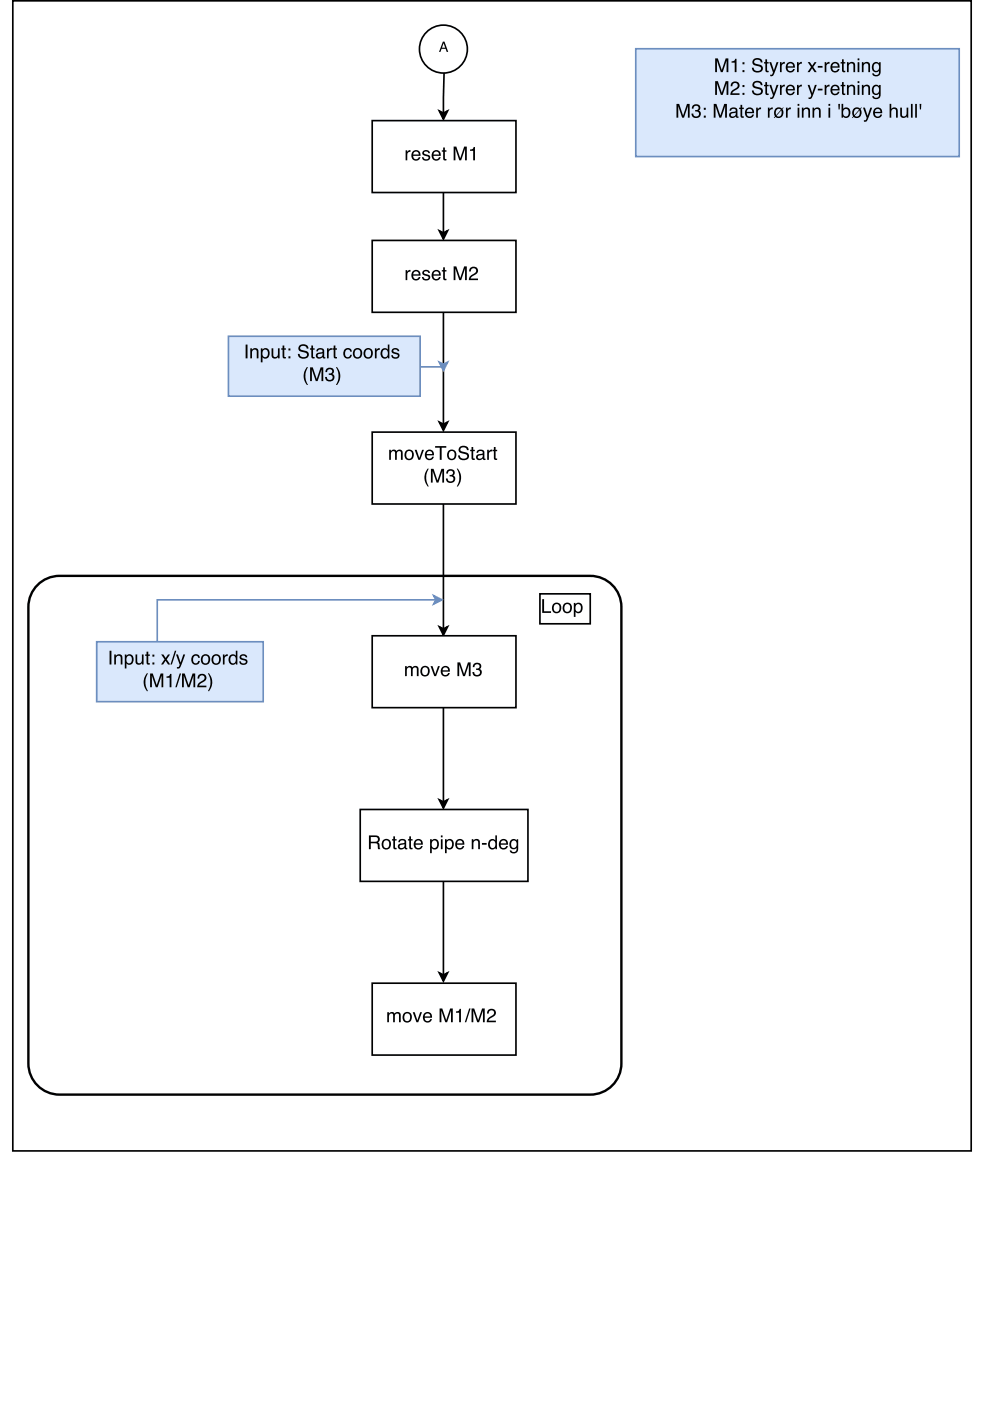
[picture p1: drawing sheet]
<svg xmlns="http://www.w3.org/2000/svg" width="210mm" height="297mm" viewBox="0 0 210 297" stroke-linecap="round" stroke-linejoin="round" font-family="sans-serif">
<path d="M2.7 .2h203.2v243.8h-203.2z" fill="none" stroke="#000" stroke-width=".35"/>
<path d="M7.6 124.4a6.6 6.6 0 0 1 5-2.3h112.5a6.6 6.6 0 0 1 6.6 6.6v96.8a6.6 6.6 0 0 1-6.6 6.6h-112.5a6.6 6.6 0 0 1-6.6-6.6v-96.8a6.6 6.6 0 0 1 1.6-4.3z" fill="#fff"/>
<path d="M7.6 124.4a6.6 6.6 0 0 1 5-2.3h112.5a6.6 6.6 0 0 1 6.6 6.6v96.8a6.6 6.6 0 0 1-6.6 6.6h-112.5a6.6 6.6 0 0 1-6.6-6.6v-96.8a6.6 6.6 0 0 1 1.6-4.3z" fill="none" stroke="#000" stroke-width=".51"/>
<path d="M94.2 15.4l-.2 8.6M93.1 23.5l.9 .5 .9-.5-.9 1.8z" fill="none" stroke="#000" stroke-width=".35"/>
<path d="M93.1 23.5l.9 .5 .9-.5-.9 1.8z" fill="#000"/>
<circle cx="94" cy="10.4" r="5.1" fill="#fff"/>
<g fill="none" stroke="#000" stroke-width=".35">
<path d="M93.1 48.9l.9 .5 .9-.5-.9 1.8zM94 40.8v8.6"/>
<circle cx="94" cy="10.4" r="5.1"/>
</g>
<g fill="#000">
<path d="M93.1 48.9l.9 .5 .9-.5-.9 1.8z"/>
<path d="M94.1 9.1l-.4 1h.7zM93.9 8.8h.3l.8 2.2h-.3l-.2-.6h-.9l-.2 .6h-.3z"/>
</g>
<path d="M78.9 25.6h30.5v15.2h-30.5z" fill="#fff"/>
<path d="M78.9 25.6h30.5v15.2h-30.5zM94 66.1v23.8M93.1 89.5l.9 .4 .9-.4-.9 1.8z" fill="none" stroke="#000" stroke-width=".35"/>
<g fill="#000">
<path d="M93.1 89.5l.9 .4 .9-.4-.9 1.8z"/>
<path d="M86 31.9h.3v.3l.4-.3 .3-.1v.4a.55 .55 0 0 0-.6 .6v1.2h-.4zM87.5 32.1a.97 .97 0 0 1 1.2-.2 .97 .97 0 0 1 .5 1.1h-1.6a.61 .61 0 0 0 .5 .7 .61 .61 0 0 0 .7-.4h.3a1 1 0 0 1-1.3 .7 1 1 0 0 1-.5-1.3zM87.8 32.3l-.2 .5h1.2a.58 .58 0 0 0-.3-.6 .58 .58 0 0 0-.7 .1zM89.7 32a.86 .86 0 0 1 1.5 .5h-.4a.45 .45 0 0 0-.5-.4 .45 .45 0 0 0-.4 .4l.2 .2a.91 .91 0 0 1 1.1 .9 .92 .92 0 0 1-1 .5 .92 .92 0 0 1-.7-.8h.3a.52 .52 0 0 0 .5 .5 .52 .52 0 0 0 .5-.5l-.1-.1a1.07 1.07 0 0 1-1.1-.9zM91.8 32.1a.97 .97 0 0 1 1.2-.2 .97 .97 0 0 1 .5 1.1h-1.6a.61 .61 0 0 0 .4 .7 .61 .61 0 0 0 .8-.4h.3a1 1 0 0 1-1.3 .7 1 1 0 0 1-.6-1.3zM92.1 32.3l-.2 .5h1.2a.58 .58 0 0 0-.4-.6 .58 .58 0 0 0-.6 .1zM94 31.3h.3v.6h.4v.3h-.4v1.3l.4 .2v.3a.51 .51 0 0 1-.7-.4v-1.4h-.3v-.3h.3zM96.2 31.1h.5l.9 2.4 .8-2.4h.6v2.9h-.4v-2.5l-.8 2.5h-.4l-.9-2.5 .1 2.5h-.4zM99.7 31.7l.5-.1 .2-.4h.3v2.8h-.4v-2h-.6z"/>
</g>
<path d="M78.9 51h30.5v15.2h-30.5z" fill="#fff"/>
<path d="M78.9 51h30.5v15.2h-30.5zM94 106.7v26.6M93.1 132.9l.9 .4 .9-.4-.9 1.8z" fill="none" stroke="#000" stroke-width=".35"/>
<g fill="#000">
<path d="M93.1 132.9l.9 .4 .9-.4-.9 1.8z"/>
<path d="M86 57.3h.3v.3l.4-.3 .3-.1v.4a.55 .55 0 0 0-.6 .6v1.2h-.4zM87.5 57.5a.97 .97 0 0 1 1.2-.2 .97 .97 0 0 1 .5 1.1h-1.6a.61 .61 0 0 0 .5 .7 .61 .61 0 0 0 .7-.4h.3a1 1 0 0 1-1.3 .7 1 1 0 0 1-.5-1.3zM87.8 57.7l-.2 .5h1.2a.58 .58 0 0 0-.3-.6 .58 .58 0 0 0-.7 .1zM89.7 57.4a.86 .86 0 0 1 1.5 .5h-.4a.45 .45 0 0 0-.5-.4 .45 .45 0 0 0-.4 .4l.2 .2a.91 .91 0 0 1 1.1 .9 .92 .92 0 0 1-1 .5 .92 .92 0 0 1-.7-.8h.3a.52 .52 0 0 0 .5 .5 .52 .52 0 0 0 .5-.5l-.1-.1a1.07 1.07 0 0 1-1.1-.9zM91.8 57.5a.97 .97 0 0 1 1.2-.2 .97 .97 0 0 1 .5 1.1h-1.6a.61 .61 0 0 0 .4 .7 .61 .61 0 0 0 .8-.4h.3a1 1 0 0 1-1.3 .7 1 1 0 0 1-.6-1.3zM92.1 57.7l-.2 .5h1.2a.58 .58 0 0 0-.4-.6 .58 .58 0 0 0-.6 .1zM94 56.7h.3v.6h.4v.3h-.4v1.3l.4 .2v.3a.51 .51 0 0 1-.7-.4v-1.4h-.3v-.3h.3zM96.2 56.5h.5l.9 2.4 .8-2.4h.6v2.9h-.4v-2.5l-.8 2.5h-.4l-.9-2.5 .1 2.5h-.4zM99.7 56.8a.93 .93 0 0 1 1.5 .1 .93 .93 0 0 1-.6 1.4l-.6 .4-.2 .4h1.5v.3h-1.9a1.6 1.6 0 0 1 1.3-1.5 .57 .57 0 0 0 .2-.7 .57 .57 0 0 0-.7-.3 .57 .57 0 0 0-.4 .7h-.3z"/>
</g>
<path d="M78.9 91.6h30.5v15.3h-30.5z" fill="#fff"/>
<path d="M78.9 91.6h30.5v15.3h-30.5z" fill="none" stroke="#000" stroke-width=".35"/>
<g fill="#000">
<path d="M82.5 95.4h.4v.3a.7 .7 0 0 1 1.2 0 .7 .7 0 0 1 .8-.4 .7 .7 0 0 1 .5 .8v1.4h-.4v-1.5a.46 .46 0 0 0-.6-.3 .46 .46 0 0 0-.3 .6v1.2h-.3v-1.4a.48 .48 0 0 0-.7-.5 .48 .48 0 0 0-.2 .8v1.1h-.4zM86.4 95.7a.8 .8 0 0 0-.3 1.1 .8 .8 0 0 0 1 .3 .8 .8 0 0 0 .3-1 .8 .8 0 0 0-1-.4zM86 95.6a1.08 1.08 0 0 1 1.8 .8 1.08 1.08 0 0 1-1.6 1l-.4-.6v-.7zM87.9 95.4h.4l.6 1.7 .6-1.7h.4l-.8 2.1h-.4zM90.4 95.6a.97 .97 0 0 1 1.1-.2 .97 .97 0 0 1 .5 1.1h-1.5a.61 .61 0 0 0 .4 .7 .61 .61 0 0 0 .7-.4h.4a1 1 0 0 1-1.3 .7 1 1 0 0 1-.6-1.3zM90.6 95.8l-.1 .5h1.1a.58 .58 0 0 0-.3-.6 .58 .58 0 0 0-.7 .1zM92.3 94.6h2.3v.3h-1v2.6h-.4v-2.6h-.9zM95.4 95.7a.8 .8 0 0 0-.2 1.1 .8 .8 0 0 0 1 .3 .8 .8 0 0 0 .2-1 .8 .8 0 0 0-1-.4zM95.1 95.6a1.08 1.08 0 0 1 1.7 .8 1.08 1.08 0 0 1-1.6 1l-.4-.6v-.7zM97.5 94.8a1.14 1.14 0 0 1 1.9 .6h-.4a.68 .68 0 0 0-.7-.6 .68 .68 0 0 0-.7 .7l.3 .2a1.48 1.48 0 0 1 1.5 1 1.18 1.18 0 0 1-1.2 .9 1.18 1.18 0 0 1-1.1-1h.4a.82 .82 0 0 0 .7 .6 .82 .82 0 0 0 .9-.5 1.5 1.5 0 0 0-1.5-.7l-.3-.2-.1-.4zM100 94.8h.3v.6h.4v.3h-.4v1.3l.4 .2v.3a.51 .51 0 0 1-.7-.4v-1.4h-.3v-.3h.3zM101.3 96.8a.51 .51 0 0 0 .6 .5 .51 .51 0 0 0 .4-.6v-.3zM101.2 95.6a.92 .92 0 0 1 1.5 .3v1.3h.2v.3a.4 .4 0 0 1-.5-.3 .71 .71 0 0 1-1.1 .3 .71 .71 0 0 1 0-1.1l1-.3a.48 .48 0 0 0-.4-.5 .48 .48 0 0 0-.5 .4h-.4zM103.3 95.4h.3v.3l.4-.3 .3-.1v.4a.55 .55 0 0 0-.6 .6v1.2h-.4zM104.7 94.8h.4v.6h.3v.3h-.3v1.3l.3 .2v.3a.51 .51 0 0 1-.7-.4v-1.4h-.3v-.3h.3z"/>
<path d="M90.7 99.4h.2a3.6 3.6 0 0 0 0 3.7h-.2a2.98 2.98 0 0 1 0-3.7zM91.4 99.4h.5l.9 2.5 .8-2.5h.6v2.9h-.4v-2.4l-.8 2.4h-.4l-.9-2.4v2.4h-.3zM94.9 99.7a.85 .85 0 0 1 1.1-.2 .85 .85 0 0 1 .3 1.2l-.2 .1a.89 .89 0 0 1 .3 1.2 .89 .89 0 0 1-1.2 .4l-.4-.3-.2-.4-.1-.3h.4a.59 .59 0 0 0 .4 .8 .59 .59 0 0 0 .8-.5 .59 .59 0 0 0-.4-.7h-.4v-.3a.52 .52 0 0 0 .7-.3 .52 .52 0 0 0-.3-.7 .52 .52 0 0 0-.6 .3l-.1 .4h-.4zM96.8 99.4h.3a2.98 2.98 0 0 1 0 3.7h-.3a3.6 3.6 0 0 0 0-3.7z"/>
</g>
<path d="M78.9 208.5h30.5v15.2h-30.5z" fill="#fff"/>
<path d="M94 186.8v19.9M78.9 208.5h30.5v15.2h-30.5zM93.1 206.3l.9 .4 .9-.4-.9 1.7z" fill="none" stroke="#000" stroke-width=".35"/>
<g fill="#000">
<path d="M93.1 206.3l.9 .4 .9-.4-.9 1.7z"/>
<path d="M82.1 214.6h.4v.3a.7 .7 0 0 1 1.2 0 .7 .7 0 0 1 .8-.3 .7 .7 0 0 1 .5 .7v1.4h-.4v-1.4a.46 .46 0 0 0-.6-.4 .46 .46 0 0 0-.3 .6v1.2h-.3v-1.4a.48 .48 0 0 0-.7-.4 .48 .48 0 0 0-.2 .7v1.1h-.4zM86 215a.8 .8 0 0 0-.3 1 .8 .8 0 0 0 1 .4 .8 .8 0 0 0 .3-1 .8 .8 0 0 0-1-.4zM85.6 214.9a1.08 1.08 0 0 1 1.8 .7 1.08 1.08 0 0 1-1.6 1.1l-.4-.7v-.6zM87.5 214.6h.4l.6 1.7 .6-1.7h.4l-.8 2.1h-.4zM89.9 214.9a.97 .97 0 0 1 1.2-.2 .97 .97 0 0 1 .5 1.1h-1.6a.61 .61 0 0 0 .5 .7 .61 .61 0 0 0 .7-.4h.4a1 1 0 0 1-1.3 .7 1 1 0 0 1-.6-1.4zM90.2 215l-.1 .5h1.1a.58 .58 0 0 0-.3-.6 .58 .58 0 0 0-.7 .1zM93.2 213.8h.6l.8 2.5 .8-2.5h.6v2.9h-.4v-2.4l-.8 2.4h-.4l-.8-2.4v2.4h-.4zM96.7 214.4l.5-.1 .2-.4h.3v2.8h-.4v-2h-.6zM99.5 213.8h.3l-.9 2.9h-.4zM100 213.8h.5l.9 2.5 .8-2.5h.6v2.9h-.4v-2.4l-.8 2.4h-.4l-.9-2.4 .1 2.4h-.4zM103.5 214.1a.93 .93 0 0 1 1.5 .2 .93 .93 0 0 1-.6 1.4l-.6 .3-.2 .4h1.5v.3h-1.9a1.6 1.6 0 0 1 1.3-1.5 .57 .57 0 0 0 .2-.7 .57 .57 0 0 0-.7-.3 .57 .57 0 0 0-.4 .7h-.3z"/>
</g>
<path d="M76.4 171.6h35.5v15.3h-35.5z" fill="#fff"/>
<path d="M76.4 171.6h35.5v15.3h-35.5z" fill="none" stroke="#000" stroke-width=".35"/>
<path d="M78.6 177.5v1h.9a.5 .5 0 0 0 .6-.5 .5 .5 0 0 0-.5-.5zM78.2 177.1h1.4a.8 .8 0 0 1 .9 .5 .8 .8 0 0 1-.4 1l.3 .3 .2 1.1h-.4l-.1-.9-.2-.3h-.4h-.9v1.2h-.4zM81.6 178.3a.8 .8 0 0 0-.3 1 .8 .8 0 0 0 1 .4 .8 .8 0 0 0 .2-1 .8 .8 0 0 0-.9-.4zM81.2 178.2a1.08 1.08 0 0 1 1.7 .7 1.08 1.08 0 0 1-1.5 1.1l-.5-.7v-.6zM83.4 177.3h.4v.6h.3v.3h-.3v1.4l.3 .2v.2a.51 .51 0 0 1-.7-.4v-1.4h-.3v-.3h.3zM84.8 179.3a.51 .51 0 0 0 .5 .5 .51 .51 0 0 0 .5-.6v-.2zM84.6 178.1a.92 .92 0 0 1 1.5 .4v1.2l.3 .1v.3a.4 .4 0 0 1-.6-.3 .71 .71 0 0 1-1.1 .3 .71 .71 0 0 1 0-1.2l1-.2a.48 .48 0 0 0-.4-.6 .48 .48 0 0 0-.5 .5h-.3zM86.8 177.3h.3v.6h.4v.3h-.4v1.4l.4 .2v.2a.51 .51 0 0 1-.7-.4v-1.4h-.3v-.3h.3zM88 178.2a.97 .97 0 0 1 1.2-.2 .97 .97 0 0 1 .5 1.1h-1.6a.61 .61 0 0 0 .4 .7 .61 .61 0 0 0 .8-.4h.3a1 1 0 0 1-1.3 .7 1 1 0 0 1-.6-1.4zM88.3 178.4l-.2 .4h1.2a.58 .58 0 0 0-.4-.6 .58 .58 0 0 0-.6 .2zM91.7 178.3a.84 .84 0 0 0-.2 .9 .84 .84 0 0 0 .8 .6 .89 .89 0 0 0 .4-.9 .89 .89 0 0 0-.6-.7zM91.2 177.9h.3v.3a.86 .86 0 0 1 1.1-.3 .86 .86 0 0 1 .5 1 .9 .9 0 0 1-.4 1.1 .9 .9 0 0 1-1.2-.2v1.1h-.3zM93.5 177.9h.3v2.1h-.3zM93.5 177.1h.3v.4h-.3zM94.9 178.3a.84 .84 0 0 0-.2 .9 .84 .84 0 0 0 .7 .6 .89 .89 0 0 0 .5-.9 .89 .89 0 0 0-.6-.7zM94.3 177.9h.4v.3a.86 .86 0 0 1 1.1-.3 .86 .86 0 0 1 .4 1 .9 .9 0 0 1-.4 1.1 .9 .9 0 0 1-1.1-.2v1.1h-.4zM96.8 178.2a.97 .97 0 0 1 1.2-.2 .97 .97 0 0 1 .5 1.1h-1.6a.61 .61 0 0 0 .5 .7 .61 .61 0 0 0 .7-.4h.3a1 1 0 0 1-1.3 .7 1 1 0 0 1-.6-1.4zM97.1 178.4l-.2 .4h1.2a.58 .58 0 0 0-.4-.6 .58 .58 0 0 0-.6 .2zM100 177.9h.4v.3a.75 .75 0 0 1 .8-.3 .75 .75 0 0 1 .6 .8v1.3h-.4v-1.3a.53 .53 0 0 0-.7-.5 .53 .53 0 0 0-.3 .7v1.1h-.4zM102.2 178.7h1v.4h-1zM104 178.4a.78 .78 0 0 0-.1 .9 .78 .78 0 0 0 .9 .4 .78 .78 0 0 0 .3-1 .78 .78 0 0 0-1-.4zM103.9 178l.7-.1 .4 .3v-1.1h.4v2.9h-.4v-.3a.92 .92 0 0 1-1.2 .3 .92 .92 0 0 1-.3-1.3zM106 178.2a.97 .97 0 0 1 1.2-.2 .97 .97 0 0 1 .5 1.1h-1.5a.61 .61 0 0 0 .4 .7 .61 .61 0 0 0 .7-.4h.4a1 1 0 0 1-1.3 .7 1 1 0 0 1-.6-1.4zM106.3 178.4l-.1 .4h1.1a.58 .58 0 0 0-.3-.6 .58 .58 0 0 0-.7 .2zM108.3 178.2a.8 .8 0 0 1 1.2 0v-.3h.4v2a.93 .93 0 0 1-.7 1 .93 .93 0 0 1-1.1-.6h.3a.61 .61 0 0 0 .9 .3 .61 .61 0 0 0 .2-.9 .92 .92 0 0 1-1.2 .2 .92 .92 0 0 1-.3-1.2zM108.6 178.4a.81 .81 0 0 0-.2 .8 .81 .81 0 0 0 .7 .5 .8 .8 0 0 0 .5-.9 .8 .8 0 0 0-.9-.6z" fill="#000"/>
<path d="M134.8 10.3h68.6v22.9h-68.6z" fill="#dae8fc"/>
<path d="M134.8 10.3h68.6v22.9h-68.6z" fill="none" stroke="#6c8ebf" stroke-width=".35"/>
<g fill="#000">
<path d="M93.1 169.6l.9 .4 .9-.4-.9 1.7z"/>
<path d="M151.6 12.4h.6l.8 2.4 .9-2.4h.5v2.9h-.3v-2.5l-.9 2.5h-.4l-.8-2.5v2.5h-.4zM155.1 13l.5-.1 .3-.4h.3v2.8h-.4v-2h-.7zM157.4 13.2h.4v.4h-.4zM157.4 14.9h.4v.4h-.4zM159.8 12.6a1.14 1.14 0 0 1 1.9 .6h-.4a.68 .68 0 0 0-.7-.6 .68 .68 0 0 0-.7 .7l.3 .2a1.48 1.48 0 0 1 1.6 1 1.18 1.18 0 0 1-1.3 .9 1.18 1.18 0 0 1-1.1-1h.4a.82 .82 0 0 0 .7 .6 .82 .82 0 0 0 .9-.5 1.5 1.5 0 0 0-1.5-.7l-.3-.2-.1-.4zM162.3 12.6h.3v.6h.4v.3h-.4v1.3l.4 .2v.3a.51 .51 0 0 1-.7-.4v-1.4h-.3v-.3h.3zM163.1 13.2h.4l.6 1.7 .6-1.7h.4l-.5 1.2a2.91 2.91 0 0 1-.9 1.7h-.4v-.3h.4l.2-.4zM165.4 13.2h.3v.3l.4-.3 .3-.1v.4a.55 .55 0 0 0-.7 .6v1.2h-.3zM166.9 13.4a.97 .97 0 0 1 1.2-.2 .97 .97 0 0 1 .4 1.1h-1.5a.61 .61 0 0 0 .4 .8 .61 .61 0 0 0 .8-.5h.3a1 1 0 0 1-1.3 .7 1 1 0 0 1-.6-1.3zM167.2 13.6l-.2 .5h1.2a.58 .58 0 0 0-.4-.6 .58 .58 0 0 0-.6 .1zM169 13.2h.3v.3l.4-.3 .3-.1v.4a.55 .55 0 0 0-.7 .6v1.2h-.3zM171.3 13.2h.4l.5 .7 .5-.7h.4l-.7 1 .8 1.1h-.5l-.5-.8-.5 .8h-.5l.8-1.1zM173.4 14h1v.3h-1zM174.8 13.2h.4v.3l.4-.3 .3-.1v.4a.55 .55 0 0 0-.7 .6v1.2h-.4zM176.4 13.4a.97 .97 0 0 1 1.1-.2 .97 .97 0 0 1 .5 1.1h-1.5a.61 .61 0 0 0 .4 .8 .61 .61 0 0 0 .7-.5h.4a1 1 0 0 1-1.3 .7 1 1 0 0 1-.6-1.3zM176.6 13.6l-.1 .5h1.1a.58 .58 0 0 0-.3-.6 .58 .58 0 0 0-.7 .1zM178.5 12.6h.4v.6h.3v.3h-.3v1.3l.3 .2v.3a.51 .51 0 0 1-.7-.4v-1.4h-.3v-.3h.3zM179.6 13.2h.3v.3a.75 .75 0 0 1 .9-.4 .75 .75 0 0 1 .5 .8v1.4h-.4v-1.3a.53 .53 0 0 0-.6-.5 .53 .53 0 0 0-.4 .7v1.1h-.3zM181.8 13.2h.4v2.1h-.4zM181.8 12.4h.4v.4h-.4zM182.7 13.2h.4v.3a.75 .75 0 0 1 .9-.4 .75 .75 0 0 1 .5 .8v1.4h-.4v-1.3a.53 .53 0 0 0-.6-.5 .53 .53 0 0 0-.4 .7v1.1h-.4zM185.1 13.4a.8 .8 0 0 1 1.3 .1v-.3h.3v1.9a.93 .93 0 0 1-.7 1.1 .93 .93 0 0 1-1.1-.6h.4a.61 .61 0 0 0 .8 .2 .61 .61 0 0 0 .3-.8 .92 .92 0 0 1-1.3 .1 .92 .92 0 0 1-.2-1.2zM185.4 13.6a.81 .81 0 0 0-.2 .9 .81 .81 0 0 0 .8 .5 .8 .8 0 0 0 .4-.9 .8 .8 0 0 0-.8-.6z"/>
<path d="M151.6 17.2h.6l.8 2.5 .9-2.5h.5v2.9h-.3v-2.4l-.9 2.4h-.4l-.8-2.4v2.4h-.4zM155.2 17.5a.93 .93 0 0 1 1.5 .2 .93 .93 0 0 1-.6 1.3l-.6 .4-.3 .4h1.6v.3h-2a1.6 1.6 0 0 1 1.3-1.5 .57 .57 0 0 0 .2-.7 .57 .57 0 0 0-.7-.3 .57 .57 0 0 0-.3 .7h-.4zM157.4 18h.4v.5h-.4zM157.4 19.7h.4v.4h-.4zM159.8 17.4a1.14 1.14 0 0 1 1.9 .7h-.4a.68 .68 0 0 0-.7-.6 .68 .68 0 0 0-.7 .6l.3 .2a1.48 1.48 0 0 1 1.6 1 1.18 1.18 0 0 1-1.3 .9 1.18 1.18 0 0 1-1.1-1h.4a.82 .82 0 0 0 .7 .7 .82 .82 0 0 0 .9-.5 1.5 1.5 0 0 0-1.5-.8l-.3-.2-.1-.4zM162.3 17.4h.3v.6h.4v.3h-.4v1.4l.4 .1v.3a.51 .51 0 0 1-.7-.4v-1.4h-.3v-.3h.3zM163.1 18h.4l.6 1.7 .6-1.7h.4l-.5 1.3a2.91 2.91 0 0 1-.9 1.7h-.4v-.4h.4l.2-.4zM165.4 18h.3v.4l.4-.4h.3v.3a.55 .55 0 0 0-.7 .6v1.2h-.3zM166.9 18.3a.97 .97 0 0 1 1.2-.2 .97 .97 0 0 1 .4 1.1h-1.5a.61 .61 0 0 0 .4 .7 .61 .61 0 0 0 .8-.4h.3a1 1 0 0 1-1.3 .6 1 1 0 0 1-.6-1.3zM167.2 18.4l-.2 .5h1.2a.58 .58 0 0 0-.4-.6 .58 .58 0 0 0-.6 .1zM169 18h.3v.4l.4-.4h.3v.3a.55 .55 0 0 0-.7 .6v1.2h-.3zM171.2 18h.4l.6 1.7 .6-1.7h.4l-.5 1.3a2.91 2.91 0 0 1-.9 1.7h-.4v-.4h.4l.2-.4zM173.4 18.8h1v.4h-1zM174.8 18h.4v.4l.4-.4h.3v.3a.55 .55 0 0 0-.7 .6v1.2h-.4zM176.4 18.3a.97 .97 0 0 1 1.1-.2 .97 .97 0 0 1 .5 1.1h-1.5a.61 .61 0 0 0 .4 .7 .61 .61 0 0 0 .7-.4h.4a1 1 0 0 1-1.3 .6 1 1 0 0 1-.6-1.3zM176.6 18.4l-.1 .5h1.1a.58 .58 0 0 0-.3-.6 .58 .58 0 0 0-.7 .1zM178.5 17.4h.4v.6h.3v.3h-.3v1.4l.3 .1v.3a.51 .51 0 0 1-.7-.4v-1.4h-.3v-.3h.3zM179.6 18h.3v.3a.75 .75 0 0 1 .9-.3 .75 .75 0 0 1 .5 .8v1.3h-.4v-1.3a.53 .53 0 0 0-.6-.5 .53 .53 0 0 0-.4 .7v1.1h-.3zM181.8 18h.4v2.1h-.4zM181.8 17.2h.4v.4h-.4zM182.7 18h.4v.3a.75 .75 0 0 1 .9-.3 .75 .75 0 0 1 .5 .8v1.3h-.4v-1.3a.53 .53 0 0 0-.6-.5 .53 .53 0 0 0-.4 .7v1.1h-.4zM185.1 18.3a.8 .8 0 0 1 1.3 0v-.3h.3v1.9a.93 .93 0 0 1-.7 1.1 .93 .93 0 0 1-1.1-.6h.4a.61 .61 0 0 0 .8 .3 .61 .61 0 0 0 .3-.9 .92 .92 0 0 1-1.3 .2 .92 .92 0 0 1-.2-1.2zM185.4 18.4a.81 .81 0 0 0-.2 .9 .81 .81 0 0 0 .8 .5 .8 .8 0 0 0 .4-.9 .8 .8 0 0 0-.8-.6z"/>
<path d="M143.4 22h.6l.8 2.5 .9-2.5h.5v2.9h-.4l.1-2.4-.9 2.4h-.4l-.8-2.4v2.4h-.4zM147 22.3a.85 .85 0 0 1 1.1-.1 .85 .85 0 0 1 .2 1.1l-.2 .1a.89 .89 0 0 1 .4 1.2 .89 .89 0 0 1-1.2 .4l-.5-.3-.2-.4v-.2h.4a.59 .59 0 0 0 .4 .7 .59 .59 0 0 0 .7-.4 .59 .59 0 0 0-.4-.8h-.3v-.3a.52 .52 0 0 0 .7-.2 .52 .52 0 0 0-.3-.7 .52 .52 0 0 0-.7 .3l-.1 .3h-.3zM149.2 22.9h.4v.4h-.4zM149.2 24.5h.4v.4h-.4zM151.3 22h.6l.8 2.5 .9-2.5h.5v2.9h-.4l.1-2.4-.9 2.4h-.4l-.8-2.4v2.4h-.4zM155 24.2a.51 .51 0 0 0 .5 .5 .51 .51 0 0 0 .5-.5v-.3zM154.8 23.1a.92 .92 0 0 1 1.5 .3l.1 1.2 .2 .1v.3a.4 .4 0 0 1-.6-.3 .71 .71 0 0 1-1.1 .3 .71 .71 0 0 1 0-1.2l1.1-.2a.48 .48 0 0 0-.5-.6 .48 .48 0 0 0-.5 .5h-.3zM157 22.2h.4v.6h.3v.3h-.3v1.4l.3 .2v.2a.51 .51 0 0 1-.7-.4v-1.4h-.3v-.3h.3zM158.2 23.1a.97 .97 0 0 1 1.2-.2 .97 .97 0 0 1 .5 1.1h-1.6a.61 .61 0 0 0 .5 .7 .61 .61 0 0 0 .7-.4h.4a1 1 0 0 1-1.4 .7 1 1 0 0 1-.5-1.4zM158.5 23.3l-.2 .4h1.2a.58 .58 0 0 0-.3-.6 .58 .58 0 0 0-.7 .2zM160.3 22.8h.4v.4l.3-.4h.4l-.1 .4a.55 .55 0 0 0-.6 .5v1.2h-.4zM162.8 22.8h.3v.4l.4-.4h.3v.4a.55 .55 0 0 0-.6 .5v1.2h-.4zM164.8 23.2a1.14 1.14 0 0 0-.2 1.2l1-1.1-.3-.2zM165.6 23.4l-.9 1.1a.71 .71 0 0 0 .9 0 .71 .71 0 0 0 .1-.9zM164.6 22.9l.7-.1 .5 .2 .2-.3 .1 .1-.2 .3a1.12 1.12 0 0 1 0 1.5 1.12 1.12 0 0 1-1.5 .2l-.2 .2-.1-.1 .2-.2a1.4 1.4 0 0 1 .3-1.8zM166.6 22.8h.4v.4l.4-.4h.3l-.1 .4a.55 .55 0 0 0-.6 .5v1.2h-.4zM169.1 22.8h.4v2.1h-.4zM169.1 22h.4v.4h-.4zM170 22.8h.4v.3a.75 .75 0 0 1 .8-.3 .75 .75 0 0 1 .5 .8v1.3h-.3v-1.3a.53 .53 0 0 0-.7-.5 .53 .53 0 0 0-.3 .7v1.1h-.4zM172.3 22.8h.3v.3a.75 .75 0 0 1 .9-.3 .75 .75 0 0 1 .5 .8v1.3h-.4v-1.3a.53 .53 0 0 0-.6-.5 .53 .53 0 0 0-.4 .7v1.1h-.3zM175.7 22.8h.3v2.1h-.3zM175.7 22h.3v.4h-.3zM177.7 22h.4l-.1 1.2h-.2zM178.4 22h.4v1.1a.93 .93 0 0 1 1.2-.1 .93 .93 0 0 1 .3 1.2 .84 .84 0 0 1-.6 .8 .84 .84 0 0 1-.9-.3v.2h-.4zM178.9 23.3a.83 .83 0 0 0-.1 .9 .83 .83 0 0 0 .7 .5 .84 .84 0 0 0 .5-.9 .84 .84 0 0 0-.8-.7zM181.3 23.2a1.14 1.14 0 0 0-.2 1.2l1-1.1-.3-.2zM182.2 23.4l-1 1.1a.71 .71 0 0 0 1 0 .71 .71 0 0 0 .1-.9zM181.1 22.9l.7-.1 .6 .2 .2-.3 .1 .1-.2 .3a1.12 1.12 0 0 1-.1 1.5 1.12 1.12 0 0 1-1.4 .2l-.2 .2-.2-.1 .3-.2a1.4 1.4 0 0 1 .2-1.8zM183 22.8h.4l.6 1.8 .5-1.8h.4l-.4 1.3a2.91 2.91 0 0 1-.9 1.7h-.4v-.3h.3l.3-.5zM185.4 23.1a.97 .97 0 0 1 1.2-.2 .97 .97 0 0 1 .5 1.1h-1.6a.61 .61 0 0 0 .4 .7 .61 .61 0 0 0 .8-.4h.3a1 1 0 0 1-1.3 .7 1 1 0 0 1-.6-1.4zM185.7 23.3l-.2 .4h1.2a.58 .58 0 0 0-.4-.6 .58 .58 0 0 0-.6 .2zM188.6 22h.4v1.1a.75 .75 0 0 1 .8-.3 .75 .75 0 0 1 .5 .8v1.3h-.3v-1.3a.53 .53 0 0 0-.7-.5 .53 .53 0 0 0-.3 .7v1.1h-.4zM190.9 22.8h.3v1.4a.5 .5 0 0 0 .6 .5 .5 .5 0 0 0 .4-.6v-1.3h.4v2.1h-.4v-.3a.74 .74 0 0 1-.8 .4 .74 .74 0 0 1-.5-.7zM193.1 22h.4v2.9h-.4zM194 22h.4v2.9h-.4zM195 22h.3v1.2h-.3z"/>
<path d="M115 127h.4v2.6h1.4v.3h-1.8zM117.7 128.2a.8 .8 0 0 0-.3 1 .8 .8 0 0 0 1 .4 .8 .8 0 0 0 .2-1 .8 .8 0 0 0-.9-.4zM117.3 128.1a1.08 1.08 0 0 1 1.8 .7 1.08 1.08 0 0 1-1.6 1.1l-.4-.7v-.6zM119.9 128.2a.8 .8 0 0 0-.2 1 .8 .8 0 0 0 .9 .4 .8 .8 0 0 0 .3-1 .8 .8 0 0 0-1-.4zM119.6 128.1a1.08 1.08 0 0 1 1.7 .7 1.08 1.08 0 0 1-1.6 1.1l-.4-.7v-.6zM122.2 128.3a.84 .84 0 0 0-.2 .8 .84 .84 0 0 0 .7 .6 .89 .89 0 0 0 .5-.9 .89 .89 0 0 0-.6-.7zM121.7 127.8h.3v.3a.86 .86 0 0 1 1.1-.2 .86 .86 0 0 1 .4 .9 .9 .9 0 0 1-.4 1.1 .9 .9 0 0 1-1.1-.2v1.1h-.3z"/>
</g>
<path d="M114.5 125.9h10.6v6.4h-10.6zM94 150v20M93.1 169.6l.9 .4 .9-.4-.9 1.7z" fill="none" stroke="#000" stroke-width=".35"/>
<path d="M78.9 134.8h30.5v15.2h-30.5z" fill="#fff"/>
<path d="M78.9 134.8h30.5v15.2h-30.5z" fill="none" stroke="#000" stroke-width=".35"/>
<path d="M85.9 141.2h.3v.3a.7 .7 0 0 1 1.2 0 .7 .7 0 0 1 .9-.3 .7 .7 0 0 1 .4 .7v1.5h-.3v-1.5a.46 .46 0 0 0-.6-.4 .46 .46 0 0 0-.3 .6v1.3h-.4v-1.4a.48 .48 0 0 0-.6-.5 .48 .48 0 0 0-.3 .7v1.2h-.3zM89.8 141.6a.8 .8 0 0 0-.3 1 .8 .8 0 0 0 1 .4 .8 .8 0 0 0 .2-1 .8 .8 0 0 0-.9-.4zM89.4 141.5a1.08 1.08 0 0 1 1.8 .7 1.08 1.08 0 0 1-1.6 1.1l-.4-.7v-.6zM91.3 141.2h.4l.6 1.8 .6-1.8h.4l-.8 2.2h-.4zM93.7 141.5a.97 .97 0 0 1 1.2-.2 .97 .97 0 0 1 .5 1.1h-1.6a.61 .61 0 0 0 .5 .7 .61 .61 0 0 0 .7-.4h.4a1 1 0 0 1-1.4 .7 1 1 0 0 1-.5-1.4zM94 141.7l-.2 .4h1.2a.58 .58 0 0 0-.3-.6 .58 .58 0 0 0-.7 .2zM97 140.4h.6l.8 2.5 .8-2.5h.6v3h-.4v-2.5l-.8 2.5h-.4l-.8-2.5v2.5h-.4zM100.6 140.7a.85 .85 0 0 1 1.1-.1 .85 .85 0 0 1 .2 1.1l-.2 .1a.89 .89 0 0 1 .3 1.3 .89 .89 0 0 1-1.2 .3l-.4-.2-.2-.5v-.2h.3a.59 .59 0 0 0 .5 .7 .59 .59 0 0 0 .7-.4 .59 .59 0 0 0-.4-.7l-.4-.1v-.3a.52 .52 0 0 0 .7-.2 .52 .52 0 0 0-.2-.7 .52 .52 0 0 0-.7 .3l-.1 .3h-.4z" fill="#000"/>
<path d="M94 77.2v.6h-4.9" fill="none" stroke="#6c8ebf" stroke-width=".35"/>
<path d="M93.1 76.8l.9 .4 .9-.4-.9 1.8z" fill="#6c8ebf"/>
<path d="M93.1 76.8l.9 .4 .9-.4-.9 1.8z" fill="none" stroke="#6c8ebf" stroke-width=".35"/>
<path d="M48.4 71.3h40.7v12.7h-40.7z" fill="#dae8fc"/>
<path d="M48.4 71.3h40.7v12.7h-40.7zM92.4 127.2h-59.1v8.9" fill="none" stroke="#6c8ebf" stroke-width=".35"/>
<g fill="#000">
<path d="M52.1 73.1h.4v2.9h-.4zM53.1 73.8h.3v.4a.75 .75 0 0 1 .9-.4 .75 .75 0 0 1 .5 .8v1.4h-.4v-1.4a.53 .53 0 0 0-.6-.5 .53 .53 0 0 0-.4 .8v1.1h-.3zM55.8 74.3a.84 .84 0 0 0-.2 .9 .84 .84 0 0 0 .8 .5 .89 .89 0 0 0 .4-.8 .89 .89 0 0 0-.6-.8zM55.3 73.9h.3v.2a.86 .86 0 0 1 1.1-.2 .86 .86 0 0 1 .5 1 .9 .9 0 0 1-.4 1 .9 .9 0 0 1-1.1-.2v1.1h-.4zM57.6 73.8h.3v1.5a.5 .5 0 0 0 .6 .4 .5 .5 0 0 0 .4-.6v-1.3h.4v2.2h-.3v-.3a.74 .74 0 0 1-.9 .3 .74 .74 0 0 1-.5-.7zM59.9 73.3h.4v.5h.3v.3h-.3v1.4l.3 .2v.3a.51 .51 0 0 1-.7-.5v-1.4h-.3v-.3h.3zM61.2 73.9h.4v.4h-.4zM61.2 75.5h.4v.5h-.4zM63.5 73.2a1.14 1.14 0 0 1 1.9 .7h-.4a.68 .68 0 0 0-.7-.6 .68 .68 0 0 0-.6 .7l.2 .2a1.48 1.48 0 0 1 1.6 1 1.18 1.18 0 0 1-1.2 .9 1.18 1.18 0 0 1-1.1-1.1h.3a.82 .82 0 0 0 .7 .7 .82 .82 0 0 0 .9-.5 1.5 1.5 0 0 0-1.4-.7l-.3-.2-.1-.4zM66 73.3h.4v.5h.3v.3h-.3v1.4l.3 .2v.3a.51 .51 0 0 1-.7-.5v-1.4h-.3v-.3h.3zM67.4 75.2a.51 .51 0 0 0 .5 .6 .51 .51 0 0 0 .5-.6v-.3zM67.2 74.1a.92 .92 0 0 1 1.5 .3v1.3h.3v.3a.4 .4 0 0 1-.6-.3 .71 .71 0 0 1-1.1 .3 .71 .71 0 0 1 0-1.1l1.1-.3a.48 .48 0 0 0-.5-.5 .48 .48 0 0 0-.5 .4h-.3zM69.3 73.8h.4v.4l.4-.4h.3l-.1 .4a.55 .55 0 0 0-.6 .6v1.2h-.4zM70.7 73.3h.4v.5h.3v.3h-.3v1.4l.3 .2v.3a.51 .51 0 0 1-.7-.5v-1.4h-.2v-.3h.2zM73.1 74.1a.87 .87 0 0 1 .9-.3 .87 .87 0 0 1 .6 .8h-.3a.59 .59 0 0 0-.8-.4 .59 .59 0 0 0-.3 .8 .56 .56 0 0 0 .4 .7 .56 .56 0 0 0 .7-.5h.3a.96 .96 0 0 1-1.2 .8 .96 .96 0 0 1-.6-1.4zM75.5 74.2a.8 .8 0 0 0-.3 1 .8 .8 0 0 0 1 .4 .8 .8 0 0 0 .2-1 .8 .8 0 0 0-.9-.4zM75.1 74.1a1.08 1.08 0 0 1 1.7 .7 1.08 1.08 0 0 1-1.5 1.1l-.5-.6v-.7zM77.7 74.2a.8 .8 0 0 0-.3 1 .8 .8 0 0 0 1 .4 .8 .8 0 0 0 .3-1 .8 .8 0 0 0-1-.4zM77.3 74.1a1.08 1.08 0 0 1 1.8 .7 1.08 1.08 0 0 1-1.6 1.1l-.4-.6v-.7zM79.5 73.8h.3v.4l.4-.4h.3v.4a.55 .55 0 0 0-.7 .6v1.2h-.3zM81.2 74.3a.78 .78 0 0 0-.1 1 .78 .78 0 0 0 .9 .3 .78 .78 0 0 0 .3-.9 .78 .78 0 0 0-1-.5zM81.1 74l.7-.2 .4 .3v-1.1h.4v3h-.4v-.3a.92 .92 0 0 1-1.2 .2 .92 .92 0 0 1-.3-1.2zM83.2 74a.86 .86 0 0 1 1.4 .5h-.3a.45 .45 0 0 0-.5-.4 .45 .45 0 0 0-.4 .4l.2 .1a.91 .91 0 0 1 1.1 .9 .92 .92 0 0 1-1 .5 .92 .92 0 0 1-.7-.7h.3a.52 .52 0 0 0 .5 .5 .52 .52 0 0 0 .5-.5l-.1-.1a1.07 1.07 0 0 1-1.2-.9z"/>
<path d="M65 77.8h.3a3.6 3.6 0 0 0 0 3.8h-.2a2.98 2.98 0 0 1-.1-3.8zM65.7 77.9h.6l.9 2.4 .8-2.4h.5v2.9h-.3v-2.5l-.9 2.5h-.3l-.9-2.5v2.5h-.4zM69.3 78.1a.85 .85 0 0 1 1.1-.1 .85 .85 0 0 1 .3 1.1l-.3 .2a.89 .89 0 0 1 .4 1.2 .89 .89 0 0 1-1.2 .3l-.4-.2-.2-.4-.1-.3h.4a.59 .59 0 0 0 .4 .7 .59 .59 0 0 0 .7-.4 .59 .59 0 0 0-.3-.7h-.4v-.3a.52 .52 0 0 0 .7-.3 .52 .52 0 0 0-.3-.7 .52 .52 0 0 0-.7 .3v.4h-.4zM71.2 77.8h.3a2.98 2.98 0 0 1 0 3.8h-.3a3.6 3.6 0 0 0 0-3.8z"/>
</g>
<path d="M92 126.3l1.7 .9-1.7 .9 .4-.9z" fill="#6c8ebf"/>
<path d="M92 126.3l1.7 .9-1.7 .9 .4-.9z" fill="none" stroke="#6c8ebf" stroke-width=".35"/>
<path d="M20.5 136.1h35.3v12.7h-35.3z" fill="#dae8fc"/>
<path d="M20.5 136.1h35.3v12.7h-35.3z" fill="none" stroke="#6c8ebf" stroke-width=".35"/>
<g fill="#000">
<path d="M23.2 138h.4v2.9h-.4zM24.2 138.8h.4v.3a.75 .75 0 0 1 .8-.4 .75 .75 0 0 1 .6 .8v1.4h-.4v-1.4a.53 .53 0 0 0-.6-.4 .53 .53 0 0 0-.4 .7v1.1h-.4zM27 139.2a.84 .84 0 0 0-.2 .9 .84 .84 0 0 0 .7 .5 .89 .89 0 0 0 .5-.8 .89 .89 0 0 0-.6-.8zM26.5 138.8h.3v.3a.86 .86 0 0 1 1.1-.3 .86 .86 0 0 1 .4 1 .9 .9 0 0 1-.4 1 .9 .9 0 0 1-1.1-.2v1.1h-.3zM28.7 138.8h.4v1.4a.5 .5 0 0 0 .6 .4 .5 .5 0 0 0 .4-.6v-1.2h.3v2.1h-.3v-.3a.74 .74 0 0 1-.8 .3 .74 .74 0 0 1-.6-.7zM31.1 138.2h.3v.6h.4v.3h-.4v1.3l.4 .2v.3a.51 .51 0 0 1-.7-.4v-1.4h-.3v-.3h.3zM32.3 138.8h.4v.4h-.4zM32.3 140.5h.4v.4h-.4zM34.2 138.8h.4l.5 .7 .5-.7h.5l-.8 1 .8 1.1h-.5l-.5-.8-.5 .8h-.5l.8-1.1zM37.1 138h.3l-.9 2.9h-.4zM37.3 138.8h.4l.6 1.7 .6-1.7h.4l-.5 1.2a2.91 2.91 0 0 1-.9 1.7h-.4v-.3h.4l.2-.5zM40.8 139a.87 .87 0 0 1 1-.3 .87 .87 0 0 1 .6 .8h-.4a.59 .59 0 0 0-.7-.4 .59 .59 0 0 0-.4 .8 .56 .56 0 0 0 .4 .7 .56 .56 0 0 0 .7-.5h.4a.96 .96 0 0 1-1.3 .8 .96 .96 0 0 1-.5-1.4zM43.2 139.1a.8 .8 0 0 0-.3 1.1 .8 .8 0 0 0 1 .3 .8 .8 0 0 0 .3-1 .8 .8 0 0 0-1-.4zM42.9 139a1.08 1.08 0 0 1 1.7 .8 1.08 1.08 0 0 1-1.6 1l-.4-.6v-.7zM45.5 139.1a.8 .8 0 0 0-.3 1.1 .8 .8 0 0 0 1 .3 .8 .8 0 0 0 .3-1 .8 .8 0 0 0-1-.4zM45.1 139a1.08 1.08 0 0 1 1.8 .8 1.08 1.08 0 0 1-1.6 1l-.4-.6v-.7zM47.3 138.8h.3v.3l.4-.3 .3-.1v.4a.55 .55 0 0 0-.7 .6v1.2h-.3zM49 139.2a.78 .78 0 0 0-.2 1 .78 .78 0 0 0 .9 .4 .78 .78 0 0 0 .3-1 .78 .78 0 0 0-.9-.5zM48.9 138.9l.7-.2 .4 .3v-1h.3v2.9h-.3v-.3a.92 .92 0 0 1-1.2 .2 .92 .92 0 0 1-.3-1.2zM51 138.9a.86 .86 0 0 1 1.4 .5h-.3a.45 .45 0 0 0-.5-.4 .45 .45 0 0 0-.4 .4l.2 .2a.91 .91 0 0 1 1.1 .9 .92 .92 0 0 1-1 .5 .92 .92 0 0 1-.8-.8h.4a.52 .52 0 0 0 .5 .5 .52 .52 0 0 0 .5-.5l-.1-.1a1.07 1.07 0 0 1-1.2-.9z"/>
<path d="M31.1 142.7h.3a3.6 3.6 0 0 0 0 3.8h-.3a2.98 2.98 0 0 1 0-3.8zM31.8 142.8h.6l.8 2.5 .9-2.5h.5v2.9h-.4l.1-2.4-.9 2.4h-.4l-.8-2.4v2.4h-.4zM35.3 143.4l.5-.1 .3-.4h.3v2.8h-.4v-2h-.7zM38.1 142.8h.3l-.9 2.9h-.3zM38.6 142.8h.6l.8 2.5 .8-2.5h.6v2.9h-.4v-2.4l-.8 2.4h-.4l-.8-2.4v2.4h-.4zM42.2 143.1a.93 .93 0 0 1 1.4 .2 .93 .93 0 0 1-.6 1.3l-.5 .4-.3 .4h1.6v.3h-2a1.6 1.6 0 0 1 1.3-1.5 .57 .57 0 0 0 .2-.7 .57 .57 0 0 0-.7-.3 .57 .57 0 0 0-.4 .7h-.3zM44.1 142.7h.2a2.98 2.98 0 0 1 0 3.8h-.2a3.6 3.6 0 0 0 0-3.8z"/>
</g>
</svg>
